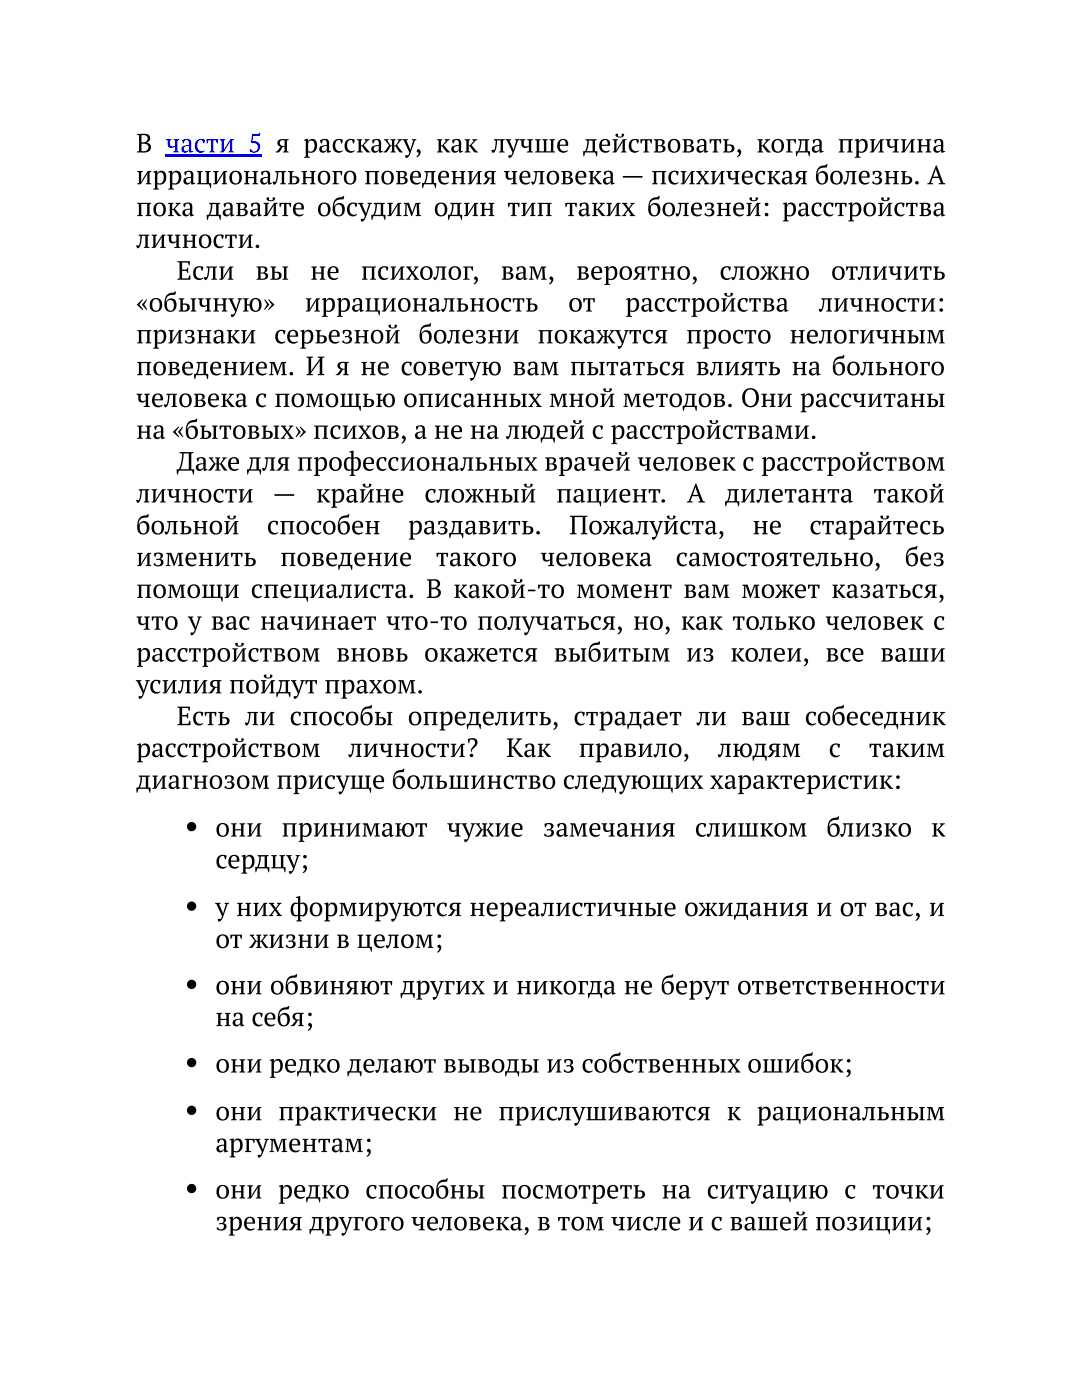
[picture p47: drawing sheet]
<svg xmlns="http://www.w3.org/2000/svg" width="216mm" height="279mm" viewBox="0 0 216 279" stroke-linecap="round" stroke-linejoin="round" font-family="sans-serif">
<defs><g id="words">
<g font-size="5.3">
<text x="27.2" y="30.4">В части 5 я расскажу, как лучше действовать, когда причина</text>
<text x="27.2" y="36.8">иррационального поведения человека — психическая болезнь. А</text>
<text x="27.2" y="43.1">пока давайте обсудим один тип таких болезней: расстройства</text>
<text x="27.2" y="49.5">личности.</text>
<text x="35.2" y="55.8">Если</text>
<text x="51" y="55.8">вы</text>
<text x="61.9" y="55.8">не</text>
<text x="72" y="55.8">психолог,</text>
<text x="99.9" y="55.8">вам,</text>
<text x="115" y="55.8">вероятно,</text>
<text x="143.6" y="55.8">сложно</text>
<text x="165.8" y="55.8">отличить</text>
<text x="27.2" y="62.2">«обычную»</text>
<text x="60.8" y="62.2">иррациональность</text>
<text x="113.4" y="62.2">от</text>
<text x="124.8" y="62.2">расстройства</text>
<text x="163.4" y="62.2">личности:</text>
<text x="27.2" y="68.5">признаки серьезной болезни покажутся просто нелогичным</text>
<text x="27.2" y="74.9">поведением. И я не советую вам пытаться влиять на больного</text>
<text x="27.2" y="81.2">человека с помощью описанных мной методов. Они рассчитаны</text>
<text x="27.2" y="87.6">на «бытовых» психов, а не на людей с расстройствами.</text>
<text x="35.2" y="93.9">Даже для профессиональных врачей человек с расстройством</text>
<text x="27.2" y="100.3">личности</text>
<text x="54.4" y="100.3">—</text>
<text x="63.1" y="100.3">крайне</text>
<text x="84.7" y="100.3">сложный</text>
<text x="111" y="100.3">пациент.</text>
<text x="137.1" y="100.3">А</text>
<text x="144.6" y="100.3">дилетанта</text>
<text x="174.2" y="100.3">такой</text>
<text x="27.2" y="106.6">больной</text>
<text x="53.3" y="106.6">способен</text>
<text x="81.4" y="106.6">раздавить.</text>
<text x="113.6" y="106.6">Пожалуйста,</text>
<text x="150.2" y="106.6">не</text>
<text x="161.5" y="106.6">старайтесь</text>
<text x="27.2" y="113">изменить</text>
<text x="55.9" y="113">поведение</text>
<text x="86.9" y="113">такого</text>
<text x="107.8" y="113">человека</text>
<text x="134.8" y="113">самостоятельно,</text>
<text x="180.5" y="113">без</text>
<text x="27.2" y="119.3">помощи специалиста. В какой-то момент вам может казаться,</text>
<text x="27.2" y="125.7">что у вас начинает что-то получаться, но, как только человек с</text>
<text x="27.2" y="132">расстройством вновь окажется выбитым из колеи, все ваши</text>
<text x="27.2" y="138.4">усилия пойдут прахом.</text>
<text x="35.2" y="144.7">Есть ли способы определить, страдает ли ваш собеседник</text>
<text x="27.2" y="151.1">расстройством</text>
<text x="69.5" y="151.1">личности?</text>
<text x="101" y="151.1">Как</text>
<text x="115.5" y="151.1">правило,</text>
<text x="143.2" y="151.1">людям</text>
<text x="165.4" y="151.1">с</text>
<text x="173.3" y="151.1">таким</text>
<text x="27.2" y="157.4">диагнозом присуще большинство следующих характеристик:</text>
<text x="43" y="167">они</text>
<text x="56.2" y="167">принимают</text>
<text x="89.2" y="167">чужие</text>
<text x="108.3" y="167">замечания</text>
<text x="138.6" y="167">слишком</text>
<text x="164.9" y="167">близко</text>
<text x="185.8" y="167">к</text>
<text x="43" y="173.3">сердцу;</text>
<text x="43" y="182.8">у них формируются нереалистичные ожидания и от вас, и</text>
<text x="43" y="189.2">от жизни в целом;</text>
<text x="43" y="198.4">они обвиняют других и никогда не берут ответственности</text>
<text x="43" y="204.8">на себя;</text>
<text x="43" y="214">они редко делают выводы из собственных ошибок;</text>
<text x="43" y="223.6">они практически не прислушиваются к рациональным</text>
<text x="43" y="229.9">аргументам;</text>
<text x="43" y="239.2">они редко способны посмотреть на ситуацию с точки</text>
<text x="43" y="245.5">зрения другого человека, в том числе и с вашей позиции;</text>
</g>
</g></defs>
<path d="M33 30.7h19.3v.5h-19.3z" fill="#00e"/>
<g fill="#000">
<circle cx="38.2" cy="165" r=".93"/>
<circle cx="38.2" cy="180.8" r=".93"/>
<circle cx="38.2" cy="196.5" r=".93"/>
<circle cx="38.2" cy="212.1" r=".93"/>
<circle cx="38.2" cy="221.6" r=".93"/>
<circle cx="38.2" cy="237.2" r=".93"/>
</g>
<use href="#words"/>
</svg>
